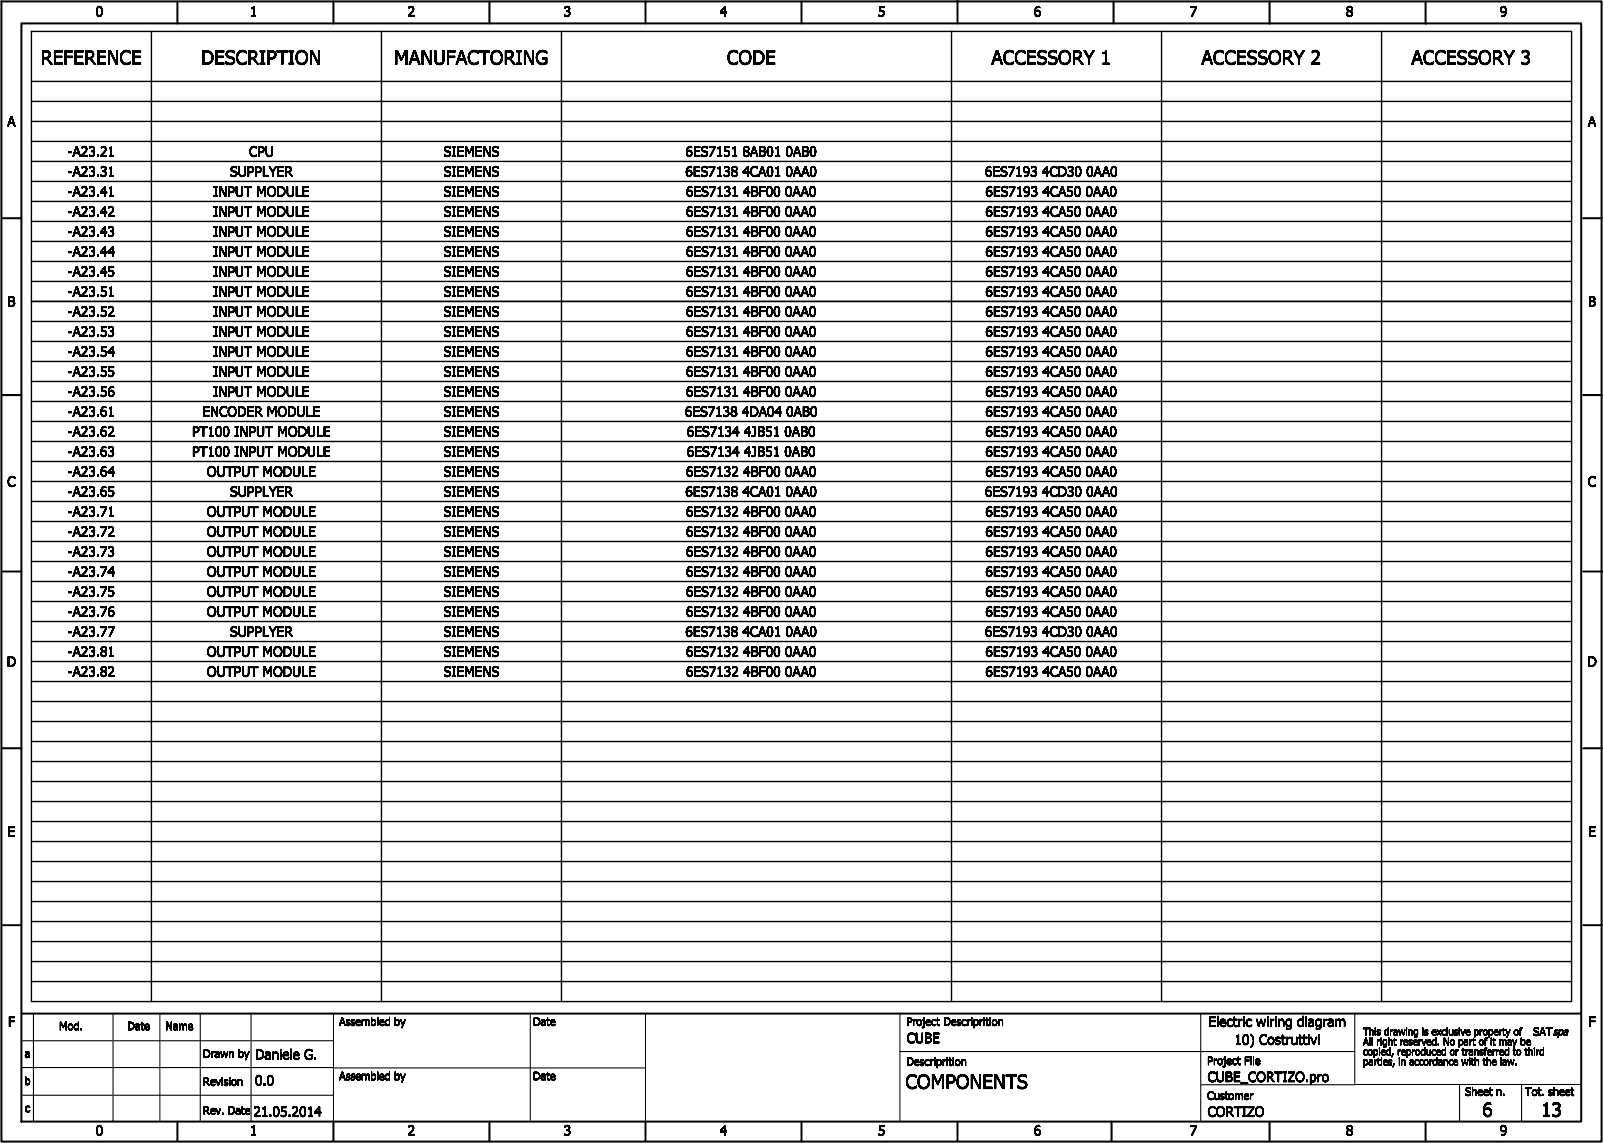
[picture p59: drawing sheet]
<svg xmlns="http://www.w3.org/2000/svg" width="401mm" height="286mm" viewBox="0 0 401 286" stroke-linecap="round" stroke-linejoin="round" font-family="sans-serif">
<defs><g id="words">
<g font-size="3.5">
<text x="10.2" y="16.1">REFERENCE</text>
<text x="50.3" y="16.1">DESCRIPTION</text>
<text x="98.5" y="16.1">MANUFACTORING</text>
<text x="181.7" y="16.1">CODE</text>
<text x="247.8" y="16.1">ACCESSORY 1</text>
<text x="300.3" y="16.1">ACCESSORY 2</text>
<text x="352.8" y="16.1">ACCESSORY 3</text>
<text x="226.4" y="272.1">COMPONENTS</text>
<text x="370.6" y="279.1">6</text>
<text x="385.2" y="279.1">13</text>
</g>
<g font-size="2.5">
<text x="23.9" y="4.1">0</text>
<text x="62.4" y="4.1">1</text>
<text x="101.9" y="4.1">2</text>
<text x="140.9" y="4.1">3</text>
<text x="179.9" y="4.1">4</text>
<text x="219.4" y="4.1">5</text>
<text x="258.4" y="4.1">6</text>
<text x="297.4" y="4.1">7</text>
<text x="336.4" y="4.1">8</text>
<text x="374.9" y="4.1">9</text>
<text x="1.8" y="31.6">A</text>
<text x="396.9" y="31.6">A</text>
<text x="16.9" y="39.1">-A23.21</text>
<text x="62.3" y="39.1">CPU</text>
<text x="110.9" y="39.1">SIEMENS</text>
<text x="171.4" y="39.1">6ES7151 8AB01 0AB0</text>
<text x="16.9" y="44.1">-A23.31</text>
<text x="57.5" y="44.1">SUPPLYER</text>
<text x="110.9" y="44.1">SIEMENS</text>
<text x="171.3" y="44.1">6ES7138 4CA01 0AA0</text>
<text x="246.2" y="44.1">6ES7193 4CD30 0AA0</text>
<text x="16.9" y="49.1">-A23.41</text>
<text x="53.3" y="49.1">INPUT MODULE</text>
<text x="110.9" y="49.1">SIEMENS</text>
<text x="171.5" y="49.1">6ES7131 4BF00 0AA0</text>
<text x="246.3" y="49.1">6ES7193 4CA50 0AA0</text>
<text x="16.9" y="54.1">-A23.42</text>
<text x="16.9" y="59.1">-A23.43</text>
<text x="53.3" y="54.1">INPUT MODULE</text>
<text x="53.3" y="59.1">INPUT MODULE</text>
<text x="110.9" y="54.1">SIEMENS</text>
<text x="110.9" y="59.1">SIEMENS</text>
<text x="171.5" y="54.1">6ES7131 4BF00 0AA0</text>
<text x="171.5" y="59.1">6ES7131 4BF00 0AA0</text>
<text x="246.3" y="54.1">6ES7193 4CA50 0AA0</text>
<text x="246.3" y="59.1">6ES7193 4CA50 0AA0</text>
<text x="16.9" y="64.1">-A23.44</text>
<text x="53.3" y="64.1">INPUT MODULE</text>
<text x="110.9" y="64.1">SIEMENS</text>
<text x="171.5" y="64.1">6ES7131 4BF00 0AA0</text>
<text x="246.3" y="64.1">6ES7193 4CA50 0AA0</text>
<text x="16.9" y="69.1">-A23.45</text>
<text x="53.3" y="69.1">INPUT MODULE</text>
<text x="110.9" y="69.1">SIEMENS</text>
<text x="171.5" y="69.1">6ES7131 4BF00 0AA0</text>
<text x="246.3" y="69.1">6ES7193 4CA50 0AA0</text>
<text x="1.9" y="76.6">B</text>
<text x="16.9" y="74.1">-A23.51</text>
<text x="53.3" y="74.1">INPUT MODULE</text>
<text x="110.9" y="74.1">SIEMENS</text>
<text x="171.5" y="74.1">6ES7131 4BF00 0AA0</text>
<text x="246.3" y="74.1">6ES7193 4CA50 0AA0</text>
<text x="397" y="76.6">B</text>
<text x="16.9" y="79.1">-A23.52</text>
<text x="53.3" y="79.1">INPUT MODULE</text>
<text x="110.9" y="79.1">SIEMENS</text>
<text x="171.5" y="79.1">6ES7131 4BF00 0AA0</text>
<text x="246.3" y="79.1">6ES7193 4CA50 0AA0</text>
<text x="16.9" y="84.1">-A23.53</text>
<text x="16.9" y="89.1">-A23.54</text>
<text x="53.3" y="84.1">INPUT MODULE</text>
<text x="53.3" y="89.1">INPUT MODULE</text>
<text x="110.9" y="84.1">SIEMENS</text>
<text x="110.9" y="89.1">SIEMENS</text>
<text x="171.5" y="84.1">6ES7131 4BF00 0AA0</text>
<text x="171.5" y="89.1">6ES7131 4BF00 0AA0</text>
<text x="246.3" y="84.1">6ES7193 4CA50 0AA0</text>
<text x="246.3" y="89.1">6ES7193 4CA50 0AA0</text>
<text x="16.9" y="94.1">-A23.55</text>
<text x="53.3" y="94.1">INPUT MODULE</text>
<text x="110.9" y="94.1">SIEMENS</text>
<text x="171.5" y="94.1">6ES7131 4BF00 0AA0</text>
<text x="246.3" y="94.1">6ES7193 4CA50 0AA0</text>
<text x="16.9" y="99.1">-A23.56</text>
<text x="53.3" y="99.1">INPUT MODULE</text>
<text x="110.9" y="99.1">SIEMENS</text>
<text x="171.5" y="99.1">6ES7131 4BF00 0AA0</text>
<text x="246.3" y="99.1">6ES7193 4CA50 0AA0</text>
<text x="16.9" y="104.1">-A23.61</text>
<text x="50.6" y="104.1">ENCODER MODULE</text>
<text x="110.9" y="104.1">SIEMENS</text>
<text x="171.2" y="104.1">6ES7138 4DA04 0AB0</text>
<text x="246.3" y="104.1">6ES7193 4CA50 0AA0</text>
<text x="16.9" y="109.1">-A23.62</text>
<text x="48" y="109.1">PT100 INPUT MODULE</text>
<text x="110.9" y="109.1">SIEMENS</text>
<text x="171.7" y="109.1">6ES7134 4JB51 0AB0</text>
<text x="246.3" y="109.1">6ES7193 4CA50 0AA0</text>
<text x="16.9" y="114.1">-A23.63</text>
<text x="16.9" y="119.1">-A23.64</text>
<text x="48" y="114.1">PT100 INPUT MODULE</text>
<text x="51.7" y="119.1">OUTPUT MODULE</text>
<text x="110.9" y="114.1">SIEMENS</text>
<text x="110.9" y="119.1">SIEMENS</text>
<text x="171.5" y="119.1">6ES7132 4BF00 0AA0</text>
<text x="171.7" y="114.1">6ES7134 4JB51 0AB0</text>
<text x="246.3" y="114.1">6ES7193 4CA50 0AA0</text>
<text x="246.3" y="119.1">6ES7193 4CA50 0AA0</text>
<text x="1.8" y="121.6">C</text>
<text x="16.9" y="124.1">-A23.65</text>
<text x="57.5" y="124.1">SUPPLYER</text>
<text x="110.9" y="124.1">SIEMENS</text>
<text x="171.3" y="124.1">6ES7138 4CA01 0AA0</text>
<text x="246.2" y="124.1">6ES7193 4CD30 0AA0</text>
<text x="396.9" y="121.6">C</text>
<text x="16.9" y="129.1">-A23.71</text>
<text x="51.7" y="129.1">OUTPUT MODULE</text>
<text x="110.9" y="129.1">SIEMENS</text>
<text x="171.5" y="129.1">6ES7132 4BF00 0AA0</text>
<text x="246.3" y="129.1">6ES7193 4CA50 0AA0</text>
<text x="16.9" y="134.1">-A23.72</text>
<text x="51.7" y="134.1">OUTPUT MODULE</text>
<text x="110.9" y="134.1">SIEMENS</text>
<text x="171.5" y="134.1">6ES7132 4BF00 0AA0</text>
<text x="246.3" y="134.1">6ES7193 4CA50 0AA0</text>
<text x="16.9" y="139.1">-A23.73</text>
<text x="51.7" y="139.1">OUTPUT MODULE</text>
<text x="110.9" y="139.1">SIEMENS</text>
<text x="171.5" y="139.1">6ES7132 4BF00 0AA0</text>
<text x="246.3" y="139.1">6ES7193 4CA50 0AA0</text>
<text x="16.9" y="144.1">-A23.74</text>
<text x="16.9" y="149.1">-A23.75</text>
<text x="51.7" y="144.1">OUTPUT MODULE</text>
<text x="51.7" y="149.1">OUTPUT MODULE</text>
<text x="110.9" y="144.1">SIEMENS</text>
<text x="110.9" y="149.1">SIEMENS</text>
<text x="171.5" y="144.1">6ES7132 4BF00 0AA0</text>
<text x="171.5" y="149.1">6ES7132 4BF00 0AA0</text>
<text x="246.3" y="144.1">6ES7193 4CA50 0AA0</text>
<text x="246.3" y="149.1">6ES7193 4CA50 0AA0</text>
<text x="16.9" y="154.1">-A23.76</text>
<text x="51.7" y="154.1">OUTPUT MODULE</text>
<text x="110.9" y="154.1">SIEMENS</text>
<text x="171.5" y="154.1">6ES7132 4BF00 0AA0</text>
<text x="246.3" y="154.1">6ES7193 4CA50 0AA0</text>
<text x="16.9" y="159.1">-A23.77</text>
<text x="57.5" y="159.1">SUPPLYER</text>
<text x="110.9" y="159.1">SIEMENS</text>
<text x="171.3" y="159.1">6ES7138 4CA01 0AA0</text>
<text x="246.2" y="159.1">6ES7193 4CD30 0AA0</text>
<text x="1.7" y="166.6">D</text>
<text x="16.9" y="164.1">-A23.81</text>
<text x="51.7" y="164.1">OUTPUT MODULE</text>
<text x="110.9" y="164.1">SIEMENS</text>
<text x="171.5" y="164.1">6ES7132 4BF00 0AA0</text>
<text x="246.3" y="164.1">6ES7193 4CA50 0AA0</text>
<text x="396.8" y="166.6">D</text>
<text x="16.9" y="169.1">-A23.82</text>
<text x="51.7" y="169.1">OUTPUT MODULE</text>
<text x="110.9" y="169.1">SIEMENS</text>
<text x="171.5" y="169.1">6ES7132 4BF00 0AA0</text>
<text x="246.3" y="169.1">6ES7193 4CA50 0AA0</text>
<text x="1.9" y="209.1">E</text>
<text x="397" y="209.1">E</text>
<text x="2" y="256.6">F</text>
<text x="302.1" y="256.6">Electric wiring diagram</text>
<text x="397.1" y="256.6">F</text>
<text x="226.7" y="260.7">CUBE</text>
<text x="308.6" y="261.1">10) Costruttivi</text>
<text x="63.8" y="264.8">Daniele G.</text>
<text x="63.8" y="271.3">0.0</text>
<text x="301.9" y="270.4">CUBE_CORTIZO.pro</text>
<text x="63.4" y="279.1">21.05.2014</text>
<text x="301.9" y="279.1">CORTIZO</text>
<text x="23.9" y="283.8">0</text>
<text x="62.4" y="283.8">1</text>
<text x="101.9" y="283.8">2</text>
<text x="140.9" y="283.8">3</text>
<text x="179.9" y="283.8">4</text>
<text x="219.4" y="283.8">5</text>
<text x="258.4" y="283.8">6</text>
<text x="297.4" y="283.8">7</text>
<text x="336.4" y="283.8">8</text>
<text x="374.9" y="283.8">9</text>
</g>
<g font-size="2">
<text x="14.8" y="257.5">Mod.</text>
<text x="31.8" y="257.5">Date</text>
<text x="41.4" y="257.5">Name</text>
<text x="84.8" y="256.4">Assembled by</text>
<text x="133.3" y="256.4">Date</text>
<text x="226.6" y="256.4">Project Descriprition</text>
<text x="383.3" y="258.9">SATspa</text>
<text x="6.2" y="264.4">a</text>
<text x="50.8" y="264.4">Drawn by</text>
<text x="84.8" y="270">Assembled by</text>
<text x="133.3" y="270">Date</text>
<text x="226.6" y="266.4">Descriprition</text>
<text x="301.8" y="266.1">Project File</text>
<text x="6.1" y="271.2">b</text>
<text x="50.8" y="271.3">Revision</text>
<text x="301.8" y="274.9">Customer</text>
<text x="366.3" y="273.9">Sheet n.</text>
<text x="381.3" y="273.9">Tot. sheet</text>
<text x="6.2" y="278">c</text>
<text x="50.8" y="278.5">Rev. Date</text>
</g>
<g font-size="1.8">
<text x="340.7" y="258.8">This drawing is exclusive property of</text>
<text x="340.7" y="261.3">All right reserved. No part of it may be</text>
<text x="340.7" y="263.8">copied, reproduced or transferred to third</text>
<text x="340.7" y="266.3">parties, in accordance with the law.</text>
</g>
</g></defs>
<g fill="none" stroke="#000" stroke-width=".35">
<path d="M7.9 7.9h385v242.5h-385zM37.9 7.9v242.5M95.4 7.9v242.5M140.4 7.9v242.5M237.9 7.9v242.5M290.4 7.9v242.5M345.4 7.9v242.5M7.9 20.4h385M7.9 25.4h385M7.9 30.4h385M7.9 35.4h385M7.9 55.4h385"/>
<path d="M7.9 50.4h385M7.9 40.4h385M7.9 45.4h385M7.9 70.4h385M7.9 75.3h385M7.9 60.3h385M7.9 65.4h385M7.9 95.4h385M7.9 90.3h385M7.9 85.4h385M7.9 80.4h385M7.9 100.4h385"/>
<path d="M7.9 105.4h385M7.9 115.4h385M7.9 110.4h385M7.9 135.4h385M7.9 130.4h385M7.9 125.4h385M7.9 120.4h385M7.9 140.4h385M7.9 150.4h385M7.9 145.4h385M7.9 155.4h385M7.9 165.4h385"/>
<path d="M7.9 160.4h385M7.9 175.4h385M7.9 170.4h385M7.9 190.4h385M7.9 185.4h385M7.9 195.4h385M7.9 180.4h385M7.9 210.4h385M7.9 205.4h385M7.9 215.3h385M7.9 200.4h385M7.9 235.4h385"/>
<path d="M7.9 230.3h385M7.9 225.4h385M7.9 220.4h385M7.9 240.4h385M7.9 245.3h385"/>
</g>
<g fill="none" stroke="#000" stroke-width=".25">
<path d="M8.4 253.4v27M28.3 253.4v27M40 253.4v27M50.1 253.4v27M62.8 253.4v27M83.4 253.4v27M132.6 253.6v26.5M161.4 253.4v26.9M225 253.4v27M300.2 253.4v27M338.7 253.4v17.5M5.4 266.9h77.9"/>
<path d="M5.4 260.2h77.9M5.4 273.8h77.9M83.4 267h78M225 262.9h113.6M300.2 271.2h38.5M338.7 271.1h56.6M364.9 271v9.4M380.4 271v9.4"/>
</g>
<g fill="none" stroke="#000" stroke-width=".5">
<path d="M.4 .4h400v285h-400zM5.4 5.9h389.9v274.5h-389.9zM44.4 .4v5.5M83.4 .4v5.5M122.4 .4v5.5M161.4 .4v5.5M200.4 .4v5.5M239.4 .3v5.6M278.4 .4v5.5M317.4 .4v5.6M356.4 .4v5.6M.7 54.6h4.7"/>
<path d="M395.8 54.6h4.7M.7 98.8h4.7M395.8 98.8h4.7M.7 142.9h4.7M395.8 142.9h4.7M.7 187h4.7M395.8 187h4.7M.7 231.3h4.7M395.8 231.3h4.7M5.4 253.4h389.9M44.4 280.4v4.9M83.4 280.4v5"/>
<path d="M122.4 280.4v5M161.4 280.4v5M200.4 280.4v5M239.4 280.6v4.8M277.9 280.4v5M317.4 280.5v4.9M356.4 280.5v4.9"/>
</g>
<use href="#words"/>
</svg>
